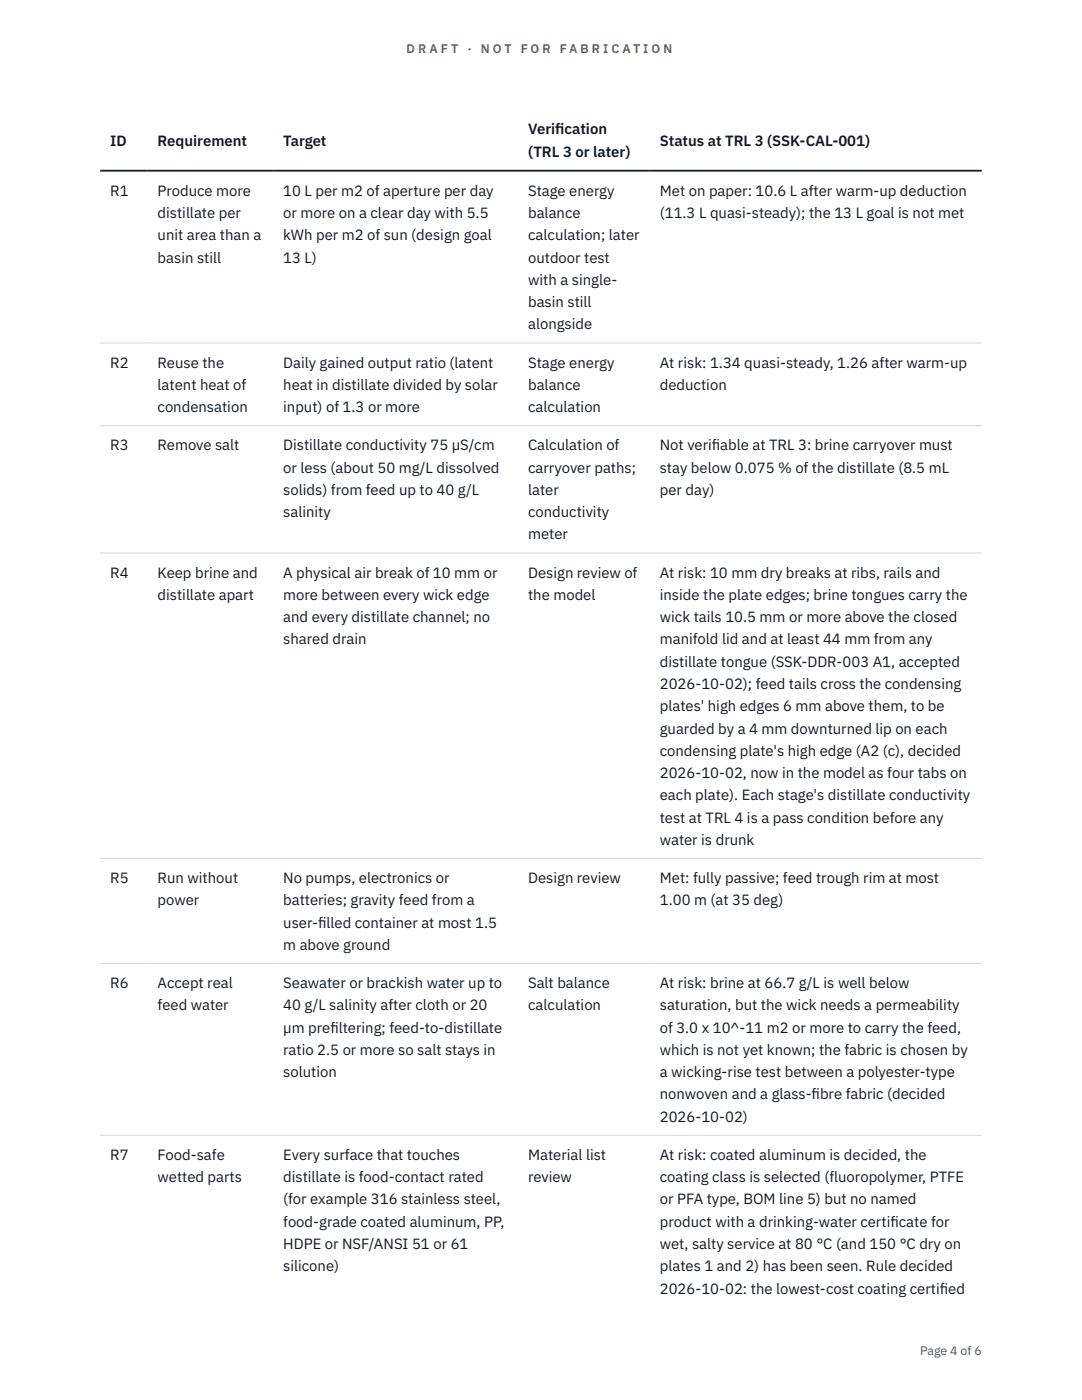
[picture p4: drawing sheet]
<svg xmlns="http://www.w3.org/2000/svg" width="216mm" height="279mm" viewBox="0 0 216 279" stroke-linecap="round" stroke-linejoin="round" font-family="sans-serif">
<defs><g id="words">
<g font-size="3" fill="#111827">
<text x="22" y="29.1">ID</text>
<text x="31.5" y="29.1">Requirement</text>
<text x="56.5" y="29.1">Target</text>
<text x="105.4" y="26.8">Verif</text>
<text x="110.8" y="26.8">ication</text>
<text x="131.7" y="29.1">Status at TRL 3 (SSK-CAL-001)</text>
<text x="105.4" y="31.3">(TRL 3 or later)</text>
<text x="22" y="39.1">R1</text>
<text x="31.5" y="39.1">Produce more</text>
<text x="56.5" y="39.1">10 L per m2 of aperture per day</text>
<text x="105.4" y="39.1">Stage energy</text>
<text x="131.7" y="39.1">Met on paper: 10.6 L after warm-up deduction</text>
<text x="31.5" y="43.5">distillate per</text>
<text x="31.5" y="48">unit area than a</text>
<text x="56.5" y="43.5">or more on a clear day with 5.5</text>
<text x="56.5" y="48">kWh per m2 of sun (design goal</text>
<text x="105.4" y="43.5">balance</text>
<text x="105.4" y="48">calculation; later</text>
<text x="131.7" y="43.5">(11.3 L quasi-steady); the 13 L goal is not met</text>
<text x="31.5" y="52.4">basin still</text>
<text x="56.5" y="52.4">13 L)</text>
<text x="105.4" y="52.4">outdoor test</text>
<text x="105.4" y="56.9">with a single-</text>
<text x="105.4" y="61.3">basin still</text>
<text x="105.4" y="65.7">alongside</text>
<text x="22" y="73.4">R2</text>
<text x="31.5" y="73.4">Reuse the</text>
<text x="31.5" y="77.8">latent heat of</text>
<text x="56.5" y="73.4">Daily gained output ratio (latent</text>
<text x="56.5" y="77.8">heat in distillate divided by solar</text>
<text x="105.4" y="73.4">Stage energy</text>
<text x="105.4" y="77.8">balance</text>
<text x="131.7" y="73.4">At risk: 1.34 quasi-steady, 1.26 after warm-up</text>
<text x="131.7" y="77.8">deduction</text>
<text x="31.5" y="82.3">condensation</text>
<text x="56.5" y="82.3">input) of 1.3 or more</text>
<text x="105.4" y="82.3">calculation</text>
<text x="22" y="89.9">R3</text>
<text x="31.5" y="89.9">Remove salt</text>
<text x="56.5" y="89.9">Distillate conductivity 75 µS/cm</text>
<text x="105.4" y="89.9">Calculation of</text>
<text x="131.7" y="89.9">Not verif</text>
<text x="142" y="89.9">iable at TRL 3: brine carryover must</text>
<text x="56.5" y="94.3">or less (about 50 mg/L dissolved</text>
<text x="105.4" y="94.3">carryover paths;</text>
<text x="131.7" y="94.3">stay below 0.075 % of the distillate (8.5 mL</text>
<text x="56.5" y="98.8">solids) from feed up to 40 g/L</text>
<text x="105.4" y="98.8">later</text>
<text x="131.7" y="98.8">per day)</text>
<text x="56.5" y="103.2">salinity</text>
<text x="105.4" y="103.2">conductivity</text>
<text x="105.4" y="107.7">meter</text>
<text x="22" y="115.3">R4</text>
<text x="31.5" y="115.3">Keep brine and</text>
<text x="31.5" y="119.7">distillate apart</text>
<text x="56.5" y="115.3">A physical air break of 10 mm or</text>
<text x="56.5" y="119.7">more between every wick edge</text>
<text x="105.4" y="115.3">Design review of</text>
<text x="105.4" y="119.7">the model</text>
<text x="131.7" y="115.3">At risk: 10 mm dry breaks at ribs, rails and</text>
<text x="131.7" y="119.7">inside the plate edges; brine tongues carry the</text>
<text x="56.5" y="124.2">and every distillate channel; no</text>
<text x="131.7" y="124.2">wick tails 10.5 mm or more above the closed</text>
<text x="56.5" y="128.6">shared drain</text>
<text x="131.7" y="128.6">manifold lid and at least 44 mm from any</text>
<text x="131.7" y="133.1">distillate tongue (SSK-DDR-003 A1, accepted</text>
<text x="131.7" y="137.5">2026-10-02); feed tails cross the condensing</text>
<text x="131.7" y="142">plates' high edges 6 mm above them, to be</text>
<text x="131.7" y="146.4">guarded by a 4 mm downturned lip on each</text>
<text x="131.7" y="150.8">condensing plate's high edge (A2 (c), decided</text>
<text x="131.7" y="155.3">2026-10-02, now in the model as four tabs on</text>
<text x="131.7" y="159.7">each plate). Each stage's distillate conductivity</text>
<text x="131.7" y="164.2">test at TRL 4 is a pass condition before any</text>
<text x="131.7" y="168.6">water is drunk</text>
<text x="22" y="176.2">R5</text>
<text x="31.5" y="176.2">Run without</text>
<text x="56.5" y="176.2">No pumps, electronics or</text>
<text x="105.4" y="176.2">Design review</text>
<text x="131.7" y="176.2">Met: fully passive; feed trough rim at most</text>
<text x="31.5" y="180.7">power</text>
<text x="56.5" y="180.7">batteries; gravity feed from a</text>
<text x="56.5" y="185.1">user-f</text>
<text x="63.5" y="185.1">illed container at most 1.5</text>
<text x="131.7" y="180.7">1.00 m (at 35 deg)</text>
<text x="56.5" y="189.6">m above ground</text>
<text x="22" y="197.2">R6</text>
<text x="31.5" y="197.2">Accept real</text>
<text x="56.5" y="197.2">Seawater or brackish water up to</text>
<text x="105.4" y="197.2">Salt balance</text>
<text x="131.7" y="197.2">At risk: brine at 66.7 g/L is well below</text>
<text x="31.5" y="201.6">feed water</text>
<text x="56.5" y="201.6">40 g/L salinity after cloth or 20</text>
<text x="105.4" y="201.6">calculation</text>
<text x="131.7" y="201.6">saturation, but the wick needs a permeability</text>
<text x="56.5" y="206.1">µm pref</text>
<text x="65.9" y="206.1">iltering; feed-to-distillate</text>
<text x="131.7" y="206.1">of 3.0 x 10^-11 m2 or more to carry the feed,</text>
<text x="56.5" y="210.5">ratio 2.5 or more so salt stays in</text>
<text x="56.5" y="215">solution</text>
<text x="131.7" y="210.5">which is not yet known; the fabric is chosen by</text>
<text x="131.7" y="215">a wicking-rise test between a polyester-type</text>
<text x="131.7" y="219.4">nonwoven and a glass-f</text>
<text x="162" y="219.4">ibre fabric (decided</text>
<text x="131.7" y="223.9">2026-10-02)</text>
<text x="22" y="231.5">R7</text>
<text x="31.5" y="231.5">Food-safe</text>
<text x="56.5" y="231.5">Every surface that touches</text>
<text x="105.4" y="231.5">Material list</text>
<text x="131.7" y="231.5">At risk: coated aluminum is decided, the</text>
<text x="31.5" y="235.9">wetted parts</text>
<text x="56.5" y="235.9">distillate is food-contact rated</text>
<text x="105.4" y="235.9">review</text>
<text x="131.7" y="235.9">coating class is selected (fluoropolymer, PTFE</text>
<text x="56.5" y="240.4">(for example 316 stainless steel,</text>
<text x="56.5" y="244.8">food-grade coated aluminum, PP,</text>
<text x="131.7" y="240.4">or PFA type, BOM line 5) but no named</text>
<text x="131.7" y="244.8">product with a drinking-water certif</text>
<text x="177.7" y="244.8">icate for</text>
<text x="56.5" y="249.3">HDPE or NSF/ANSI 51 or 61</text>
<text x="131.7" y="249.3">wet, salty service at 80 °C (and 150 °C dry on</text>
<text x="56.5" y="253.7">silicone)</text>
<text x="131.7" y="253.7">plates 1 and 2) has been seen. Rule decided</text>
<text x="131.7" y="258.2">2026-10-02: the lowest-cost coating certif</text>
<text x="187.5" y="258.2">ied</text>
</g>
<g font-size="2.5" fill="#b45309">
<text x="81.1" y="10.5">D R A F T</text>
<text x="93.3" y="10.5">·</text>
<text x="95.9" y="10.5">N O T</text>
<text x="103.9" y="10.5">F O R</text>
<text x="111.7" y="10.5">F A B R I C A T I O N</text>
</g>
<text font-size="2.5" fill="#4b5563" x="183.6" y="270.3">Page 4 of 6</text>
</g></defs>
<path d="M20 68.4h175.9M20 85h175.9M20 110.4h175.9M20 171.3h175.9M20 192.3h175.9M20 226.6h175.9" fill="none" stroke="#d1d5db" stroke-width=".2"/>
<path d="M20 34.1h175.9" fill="none" stroke="#111827" stroke-width=".35"/>
<use href="#words"/>
</svg>
